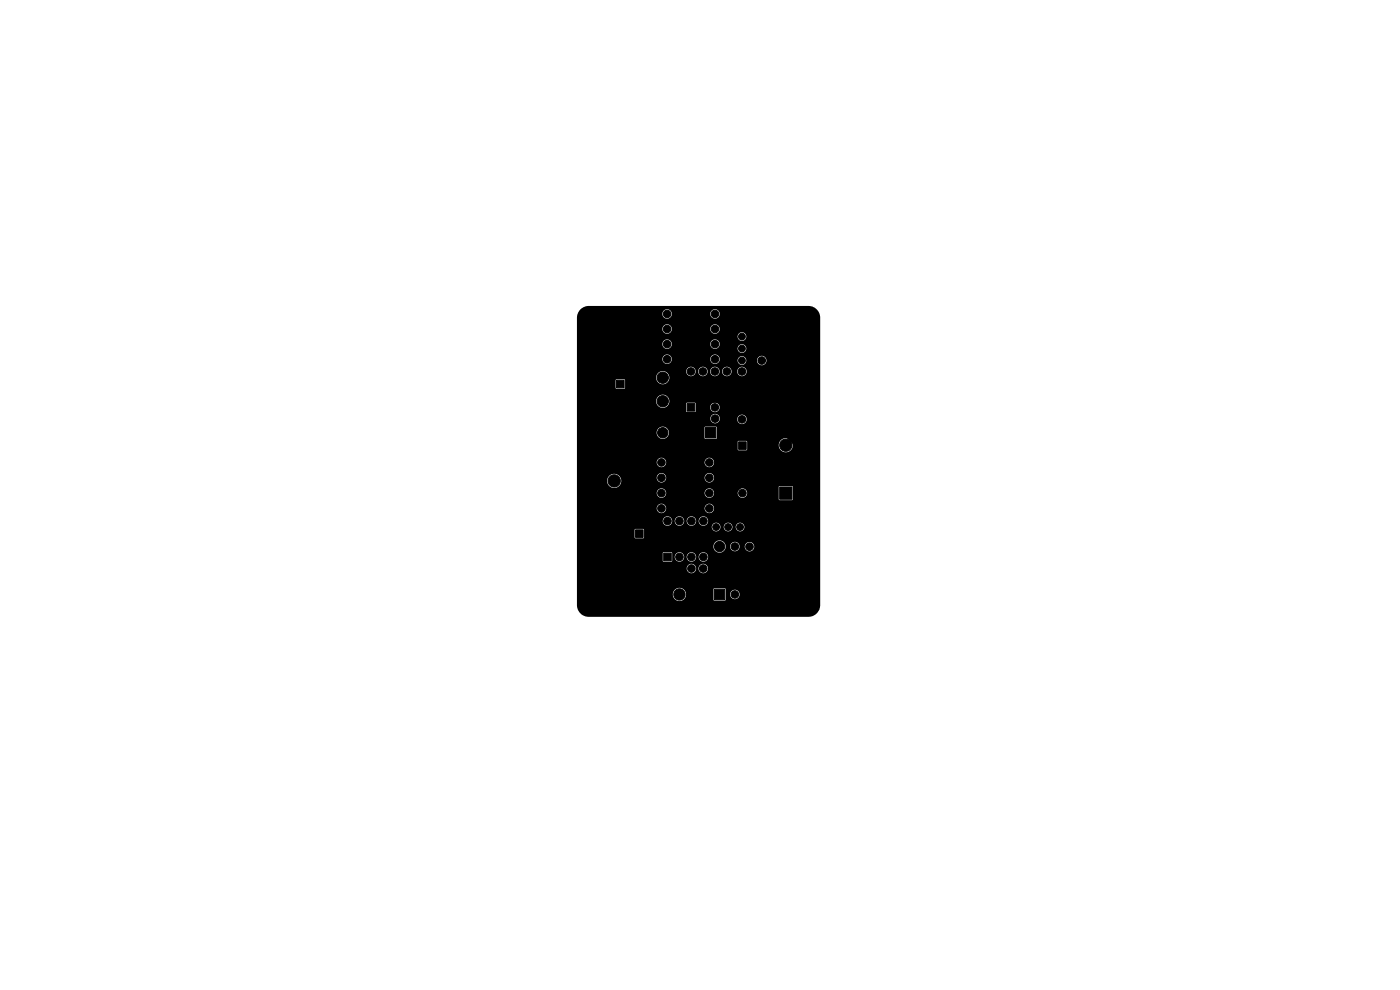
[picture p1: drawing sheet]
<svg xmlns="http://www.w3.org/2000/svg" width="297mm" height="210mm" viewBox="0 0 297 210" stroke-linecap="round" stroke-linejoin="round" font-family="sans-serif">
<g fill="#000" stroke="#000" stroke-width=".21">
<path d="M129 95.7h2.6v2.6h-2.6zM130.8 80.7h1.6v1.6h-1.6zM145.8 85.6h1.6v1.6h-1.6zM149.7 90.7h2.2v2.2h-2.2zM156.7 93.7h1.6v1.6h-1.6zM134.8 112.4h1.6v1.6h-1.6zM140.8 117.4h1.6v1.5h-1.6zM154.2 103.8h1.6v1.6h-1.6zM165.4 103.3h2.6v2.6h-2.6zM151.6 125h2.2v2.2h-2.2z"/>
<circle cx="141.5" cy="73" r=".8"/>
<circle cx="141.5" cy="69.8" r=".8"/>
<circle cx="141.5" cy="66.6" r=".8"/>
<circle cx="141.5" cy="76.2" r=".8"/>
<circle cx="146.6" cy="78.8" r=".8"/>
<circle cx="149.1" cy="78.8" r=".8"/>
<circle cx="151.7" cy="78.8" r=".8"/>
<circle cx="151.7" cy="73" r=".8"/>
<circle cx="151.7" cy="69.8" r=".8"/>
<circle cx="151.7" cy="66.6" r=".8"/>
<circle cx="151.7" cy="76.2" r=".8"/>
<circle cx="154.2" cy="78.8" r=".8"/>
<circle cx="157.4" cy="71.4" r=".72"/>
<circle cx="157.4" cy="76.5" r=".72"/>
<circle cx="157.4" cy="73.9" r=".72"/>
<circle cx="157.4" cy="78.8" r=".8"/>
<circle cx="161.6" cy="76.5" r=".8"/>
<circle cx="131.6" cy="84" r=".8"/>
<circle cx="140.3" cy="98.1" r=".8"/>
<circle cx="140.6" cy="80.1" r="1.2"/>
<circle cx="140.6" cy="85.1" r="1.2"/>
<circle cx="140.6" cy="91.8" r="1.1"/>
<circle cx="149.1" cy="86.4" r=".8"/>
<circle cx="150.5" cy="98.1" r=".8"/>
<circle cx="151.7" cy="86.4" r=".8"/>
<circle cx="151.7" cy="88.8" r=".8"/>
<circle cx="154.2" cy="88.8" r=".8"/>
<circle cx="154.2" cy="86.4" r=".8"/>
<circle cx="155" cy="94.5" r=".8"/>
<circle cx="157.4" cy="89" r=".8"/>
<circle cx="161.6" cy="86.6" r=".8"/>
<circle cx="166.7" cy="99.5" r="1.3"/>
<circle cx="166.7" cy="94.4" r="1.3"/>
<circle cx="130.3" cy="102" r="1.3"/>
<circle cx="135.6" cy="115.7" r=".8"/>
<circle cx="140.3" cy="107.8" r=".8"/>
<circle cx="140.3" cy="101.3" r=".8"/>
<circle cx="140.3" cy="104.6" r=".8"/>
<circle cx="141.6" cy="110.5" r=".8"/>
<circle cx="144.1" cy="118.1" r=".8"/>
<circle cx="144.1" cy="110.5" r=".8"/>
<circle cx="146.7" cy="118.1" r=".8"/>
<circle cx="146.7" cy="110.5" r=".8"/>
<circle cx="149.2" cy="118.1" r=".8"/>
<circle cx="149.2" cy="110.5" r=".8"/>
<circle cx="150.5" cy="107.8" r=".8"/>
<circle cx="150.5" cy="101.3" r=".8"/>
<circle cx="150.5" cy="104.6" r=".8"/>
<circle cx="151.9" cy="111.8" r=".72"/>
<circle cx="152.7" cy="115.9" r="1.1"/>
<circle cx="154.5" cy="111.8" r=".72"/>
<circle cx="155.9" cy="115.9" r=".8"/>
<circle cx="157" cy="111.8" r=".72"/>
<circle cx="157.5" cy="104.6" r=".8"/>
<circle cx="159" cy="116" r=".8"/>
<circle cx="144.1" cy="126.1" r="1.2"/>
<circle cx="146.7" cy="120.6" r=".8"/>
<circle cx="149.1" cy="126.1" r="1.2"/>
<circle cx="149.2" cy="120.6" r=".8"/>
<circle cx="155.9" cy="126.1" r=".8"/>
<circle cx="159" cy="126.1" r=".8"/>
</g>
<path d="M154.2 86.4l-1.5-1.5h-2.1l-1.5 1.5v1.1l-.4 .4h-13.1l-4-3.9-1.3 1.3v11.7M154.2 86.4h7.2l.2 .2M154.2 86.4v7.3l.8 .8M161.5 86.8l7.2 7.2v3.9l-2 2M166.7 99.9l2 2v14.9l-11.5 11.5h-6.3l-1.8-1.8-1.9 1.9h-3.8l-7.8-7.7v-4.6M166.7 99.9h-6.6l-5.1 5.1" fill="none" stroke="#000" stroke-width="1"/>
<path d="M123.2 65.5l.8-.4 .9-.2h46.6a2.5 2.5 0 0 1 2.5 2.5v61a2.5 2.5 0 0 1-2.5 2.4h-46.6a2.5 2.5 0 0 1-2.5-2.5v-2.2h20.3a1.4 1.4 0 0 0 2.1 1.3 1.4 1.4 0 0 0 .2-2.4h6.3v2.2l.2 .2h2.3l.2-1.3h.9a1.01 1.01 0 0 0 1.4 .9 1.01 1.01 0 0 0 .2-1.7 1.01 1.01 0 0 0-1.6 .6v.2h-.9v-1.1l-.2-.2h-2.3l-.2 .2-6.4-.1a1.41 1.41 0 0 0-2.2 1.2h-20.3v-5.5h23.3v.2a1.01 1.01 0 0 0 1.1 .8 1.01 1.01 0 0 0 .9-1h.5v.2a1.01 1.01 0 0 0 1.6 .6 1.01 1.01 0 0 0-.2-1.7 1.01 1.01 0 0 0-1.4 .9h-.5v-.2a1.01 1.01 0 0 0-1.1-.8 1.01 1.01 0 0 0-.9 1h-23.3v-3.3h18.2v1.7l.2 .2 1.7-.1 .1-1h.5a1.01 1.01 0 0 0 1 1.1 1.01 1.01 0 0 0 1-1.1h.6v.2a1.01 1.01 0 0 0 1.1 .9 1.01 1.01 0 0 0 .9-1.1h.5v.2a1.01 1.01 0 0 0 1.6 .6 1.01 1.01 0 0 0-.1-1.7 1.01 1.01 0 0 0-1.5 .9h-.5v-.1a1.01 1.01 0 0 0-1.1-.9 1.01 1.01 0 0 0-.9 1h-.6v-.1a1.01 1.01 0 0 0-1.1-.9 1.01 1.01 0 0 0-.9 1h-.5v-.8l-.2-.2h-1.6l-.2 .2h-18.2v-1.4h28.9a1.31 1.31 0 0 0 1.4 1.3 1.31 1.31 0 0 0 1.3-1.3h.9v.2a1 1 0 0 0 1.1 .8 1 1 0 0 0 .9-.9h1.1v.2a1.01 1.01 0 0 0 1.6 .6 1.01 1.01 0 0 0-.2-1.7 1.01 1.01 0 0 0-1.4 .9l-1.1-.1a1.01 1.01 0 0 0-1-1 1.01 1.01 0 0 0-1 1h-.9l-.1-.2a1.31 1.31 0 0 0-1.4-1.1 1.31 1.31 0 0 0-1.2 1.3h-28.9v-3.5h12.2l.1 1.7 1.7 .1 .2-.2v-1.6l-.2-.2h-1.6l-.2 .2h-12.2v-.6h28.6v.2a.93 .93 0 0 0 1 .7 .93 .93 0 0 0 .8-.9h.7l.1 .2a.93 .93 0 0 0 1 .7 .93 .93 0 0 0 .8-.9h.7v.2a.93 .93 0 0 0 1.5 .5 .93 .93 0 0 0-.2-1.5 .93 .93 0 0 0-1.3 .8h-.7v-.2a.93 .93 0 0 0-1-.7 .93 .93 0 0 0-.9 .9h-.7v-.2a.93 .93 0 0 0-1-.7 .93 .93 0 0 0-.8 .9h-28.6v-1.3h18.2v.2a1.01 1.01 0 0 0 1.1 .8 1.01 1.01 0 0 0 .9-1h.5l.1 .2a1.01 1.01 0 0 0 1 .8 1.01 1.01 0 0 0 .9-1h.6v.2a1.01 1.01 0 0 0 1.1 .8 1.01 1.01 0 0 0 .9-1h.5v.2a1.01 1.01 0 0 0 1.6 .6 1.01 1.01 0 0 0-.1-1.7 1.01 1.01 0 0 0-1.5 .9h-.5v-.2a1.01 1.01 0 0 0-1.1-.8 1.01 1.01 0 0 0-.9 1h-.6v-.2a1.01 1.01 0 0 0-1.1-.8 1.01 1.01 0 0 0-.9 1h-.5v-.2a1.01 1.01 0 0 0-1.1-.8 1.01 1.01 0 0 0-.9 1h-18.2v-2.7h16.9v.2a1.01 1.01 0 0 0 1.1 .9 1.01 1.01 0 0 0 .9-1.1h8.2v.2a1.01 1.01 0 0 0 1.6 .6 1.01 1.01 0 0 0-.2-1.7 1.01 1.01 0 0 0-1.4 .9h-8.2v-.1a1.01 1.01 0 0 0-1.1-.9 1.01 1.01 0 0 0-.9 1h-16.9v-3.2h16.9v.2a1.01 1.01 0 0 0 1.1 .8 1.01 1.01 0 0 0 .9-1h8.2v.2a1.01 1.01 0 0 0 1.1 .8 1.01 1.01 0 0 0 .9-1h5v.2a1.01 1.01 0 0 0 1.6 .6 1.01 1.01 0 0 0-.2-1.7 1.01 1.01 0 0 0-1.4 .9h-5v-.2a1.01 1.01 0 0 0-1.1-.8 1.01 1.01 0 0 0-.9 1h-8.2v-.2a1.01 1.01 0 0 0-1.1-.8 1.01 1.01 0 0 0-.9 1h-16.9v-2.6h6.4v.3a1.5 1.5 0 0 0 2.3 1h34.1l.1 2.7 2.7 .1 .2-.2v-2.6l-.2-.2h-2.6l-.2 .2h-34.1a1.5 1.5 0 0 0 .5-1.9h7.7v.1a1.01 1.01 0 0 0 1.1 .9 1.01 1.01 0 0 0 .9-1h8.2v.1a1.01 1.01 0 0 0 1.6 .6 1.01 1.01 0 0 0-.2-1.7 1.01 1.01 0 0 0-1.4 1h-8.2v-.2a1.01 1.01 0 0 0-1.1-.9 1.01 1.01 0 0 0-.9 1.1l-7.7-.1a1.51 1.51 0 0 0-1.7-.7 1.51 1.51 0 0 0-1.1 1.4h-6.4v-3.9h16.9v.2a1.01 1.01 0 0 0 1.1 .8 1.01 1.01 0 0 0 .9-1h8.2v.2a1.01 1.01 0 0 0 1.6 .6 1.01 1.01 0 0 0-.2-1.7 1.01 1.01 0 0 0-1.4 .9h-8.2v-.2a1.01 1.01 0 0 0-1.1-.8 1.01 1.01 0 0 0-.9 1h-16.9v-4.4h34.1v1.6l.2 .2h1.7l.1-1.1h6.7a1.51 1.51 0 0 0 2.2 1.4 1.51 1.51 0 0 0 .2-2.6 1.51 1.51 0 0 0-2.4 1v.2h-6.7v-.7l-.2-.2h-1.6l-.2 .2h-34.1v-1.9h16.9v.2a1.3 1.3 0 0 0 2 .9 1.3 1.3 0 0 0 0-2.2h8.2v2.3l2.4 .1 .1-.1 .1-2.3-.2-.2h-2.3l-.1 .2h-8.2a1.31 1.31 0 0 0-2 1.1h-16.9v-3h28.3v.2a1 1 0 0 0 1 .8 1 1 0 0 0 1-.8h3.7v.2a1.01 1.01 0 0 0 1.6 .6 1.01 1.01 0 0 0-.2-1.7 1.01 1.01 0 0 0-1.4 .9h-3.7v-.2a1.01 1.01 0 0 0-1-1 1.01 1.01 0 0 0-1 1h-28.3v-3.7h16.8v.3a1.4 1.4 0 0 0 1.3 1.1 1.4 1.4 0 0 0 1.4-.9h3.7v1.6l.2 .2h1.7l.1-1h3.1a1.01 1.01 0 0 0 1.4 .9 1.01 1.01 0 0 0 .2-1.7 1.01 1.01 0 0 0-1.6 .6v.2h-3.1v-.8l-.2-.2h-1.6l-.2 .2h-3.7a1.4 1.4 0 0 0-1.1-1.9 1.4 1.4 0 0 0-1.6 1.4h-16.8v-4.5h8.2l.1 1.8 1.7 .1 .2-.2v-1.7l-.1-.1h-1.7l-.2 .1h-8.2v-.5h16.8v.3a1.4 1.4 0 0 0 2.3 .8 1.4 1.4 0 0 0-.4-2.4h4.5v.2a1.01 1.01 0 0 0 1.1 .8 1.01 1.01 0 0 0 .9-1h.5v.2a1.01 1.01 0 0 0 1.1 .8 1.01 1.01 0 0 0 .9-1h.6v.2a1.01 1.01 0 0 0 1.1 .8 1.01 1.01 0 0 0 .9-1h.5v.2a1.01 1.01 0 0 0 1.1 .8 1.01 1.01 0 0 0 .9-1h1.2v.2a1.01 1.01 0 0 0 1.6 .6 1.01 1.01 0 0 0-.2-1.7 1.01 1.01 0 0 0-1.4 .9h-1.2v-.2a1.01 1.01 0 0 0-1.1-.8 1.01 1.01 0 0 0-.9 1h-.5l-.1-.2a1.01 1.01 0 0 0-1-.8 1.01 1.01 0 0 0-.9 1h-.6v-.2a1.01 1.01 0 0 0-1.1-.8 1.01 1.01 0 0 0-.9 1h-.5v-.2a1.01 1.01 0 0 0-1.1-.8 1.01 1.01 0 0 0-.9 1h-4.7a1.4 1.4 0 0 0-1.7 1.3h-16.8v-3.9h18.1v.2a1.01 1.01 0 0 0 1.1 .8 1.01 1.01 0 0 0 .9-1h8.2v.2a1 1 0 0 0 .9 .8 1 1 0 0 0 1-.7h3.9v.2a.93 .93 0 0 0 1 .7 .93 .93 0 0 0 .8-.9h2.3v.2a1.01 1.01 0 0 0 1.6 .6 1.01 1.01 0 0 0-.2-1.7 1.01 1.01 0 0 0-1.4 .9h-2.3v-.2a.93 .93 0 0 0-1-.7 .93 .93 0 0 0-.8 .9l-3.8-.1a1.01 1.01 0 0 0-.9-1.2 1.01 1.01 0 0 0-1.1 1h-8.2v-.2a1.01 1.01 0 0 0-1.1-.8 1.01 1.01 0 0 0-.9 1h-18.1v-3.2h18.1v.2a1.01 1.01 0 0 0 1.1 .8 1.01 1.01 0 0 0 .9-1h8.2v.2a1 1 0 0 0 1.3 .7h4.5v.2a.93 .93 0 0 0 1.5 .6 .93 .93 0 0 0-.2-1.6 .93 .93 0 0 0-1.3 .8h-4.4a1.01 1.01 0 0 0 .1-1.7 1.01 1.01 0 0 0-1.5 .8h-8.2v-.2a1.01 1.01 0 0 0-1.1-.8 1.01 1.01 0 0 0-.9 1h-18.1v-1.6h34.1v.2a.93 .93 0 0 0 1.5 .5 .93 .93 0 0 0-.2-1.5 .93 .93 0 0 0-1.3 .8h-34.1v-1.6h18.1v.2a1.01 1.01 0 0 0 1.1 .8 1.01 1.01 0 0 0 .9-1h8.2v.2a1.01 1.01 0 0 0 1.6 .6 1.01 1.01 0 0 0-.2-1.7 1.01 1.01 0 0 0-1.4 .9h-8.2v-.2a1.01 1.01 0 0 0-1.1-.8 1.01 1.01 0 0 0-.9 1h-18.1v-2.4l.1-.8h18v.2a1.01 1.01 0 0 0 1.1 .8 1.01 1.01 0 0 0 .9-1h8.2v.2a1.01 1.01 0 0 0 1.6 .6 1.01 1.01 0 0 0-.2-1.7 1.01 1.01 0 0 0-1.4 .9h-8.2v-.2a1.01 1.01 0 0 0-1.1-.8 1.01 1.01 0 0 0-.9 1h-18z" fill="#000"/>
</svg>
